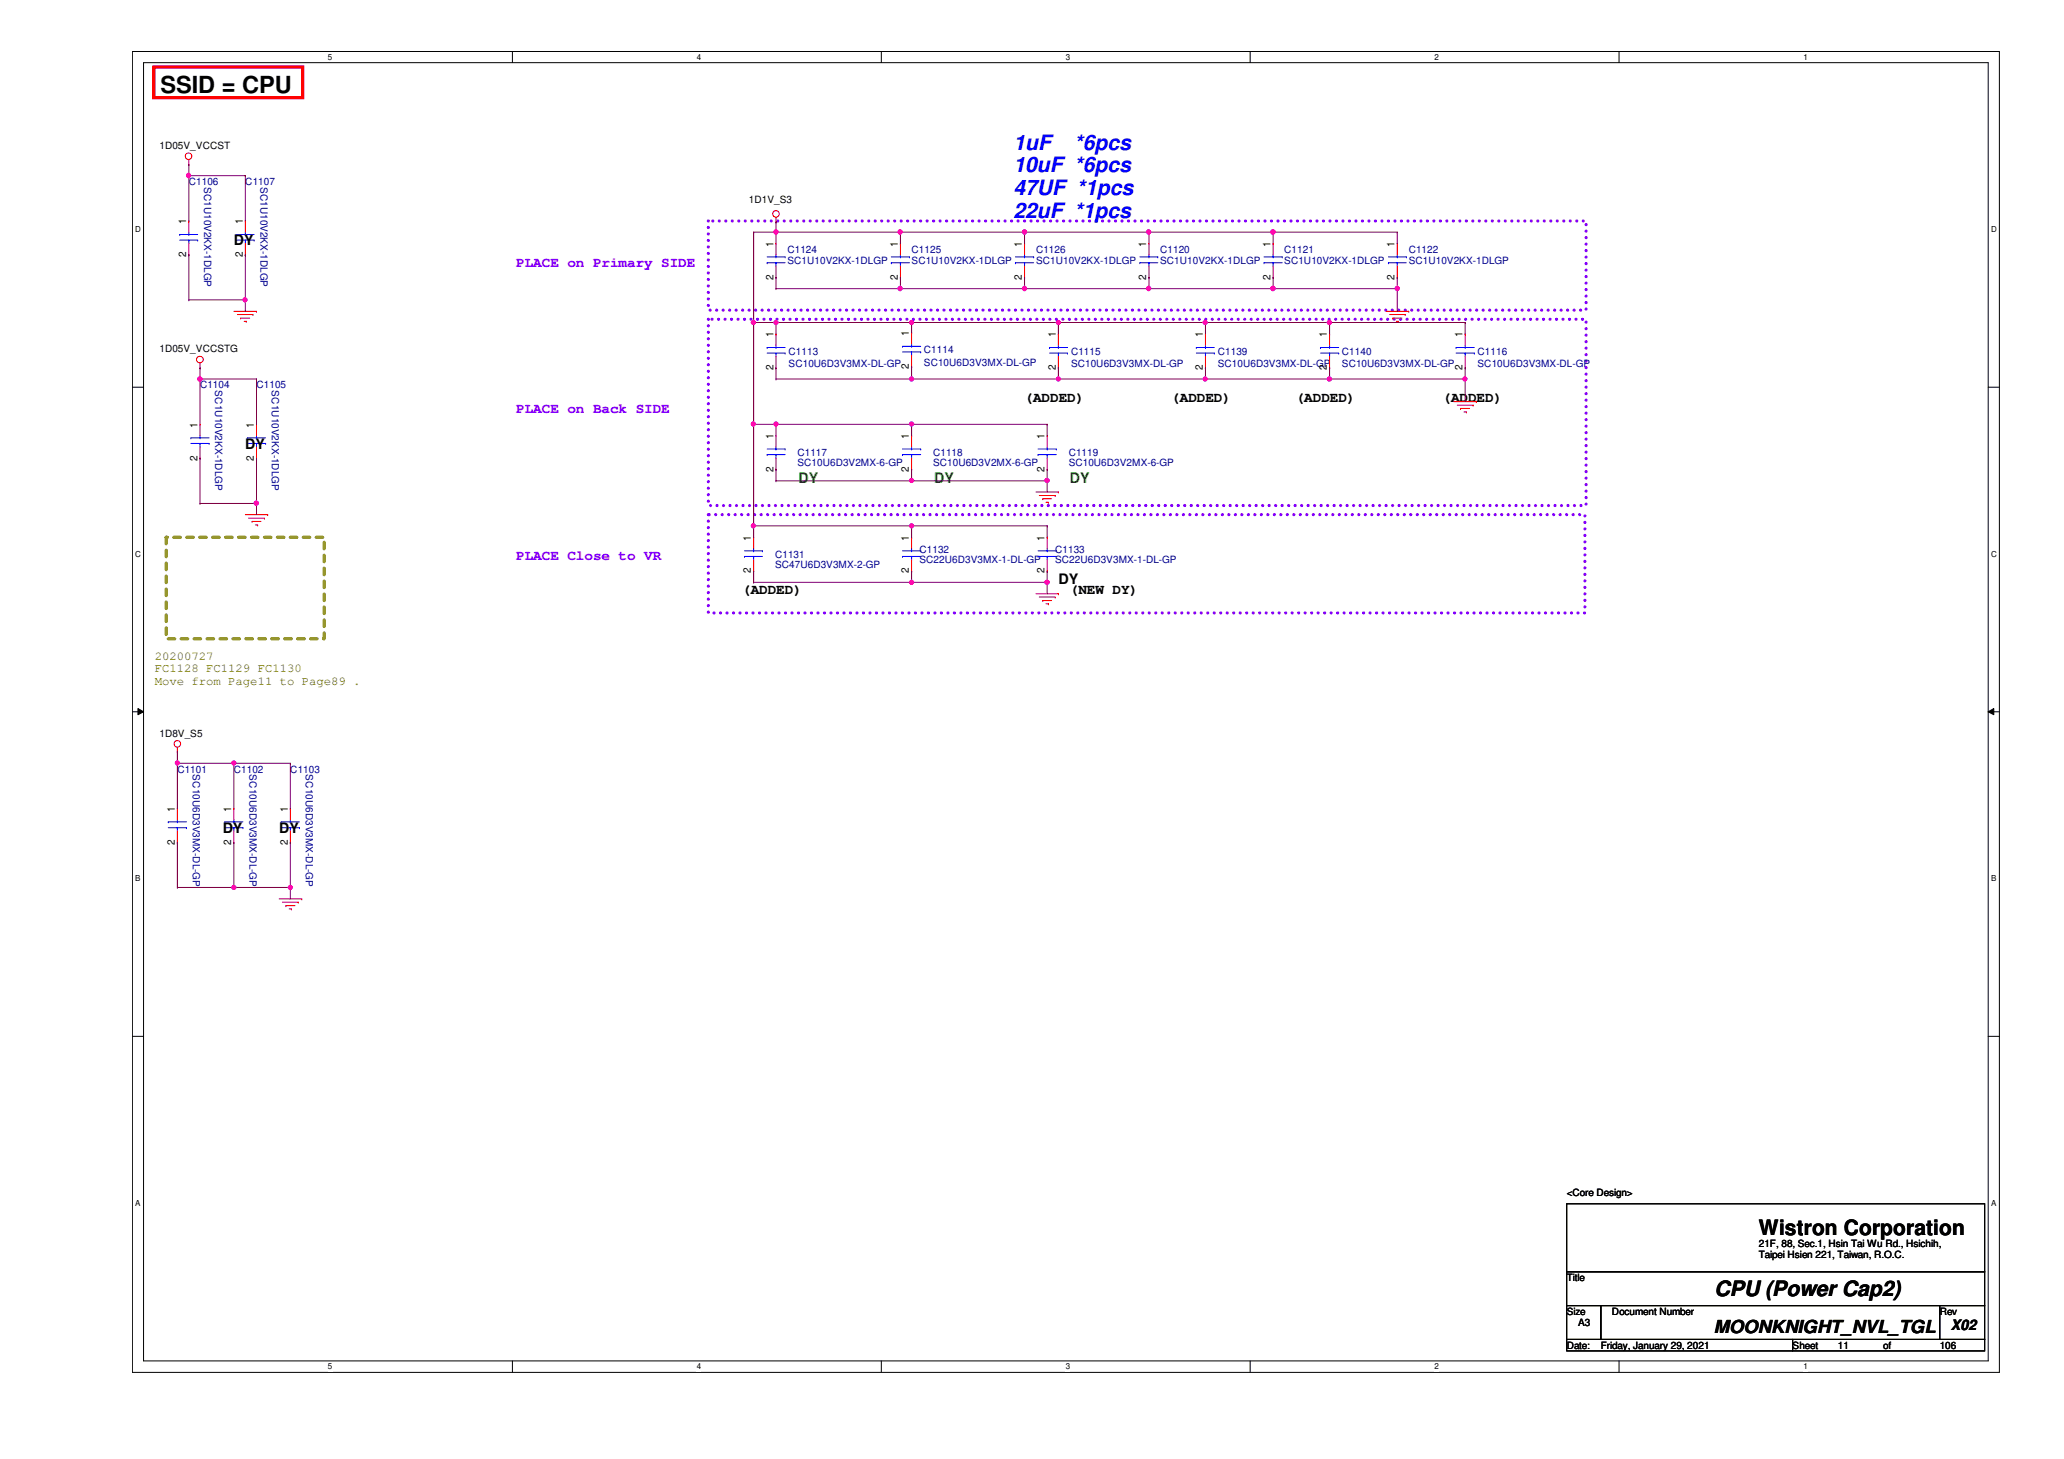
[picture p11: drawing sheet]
<svg xmlns="http://www.w3.org/2000/svg" width="297mm" height="210mm" viewBox="0 0 297 210" stroke-linecap="round" stroke-linejoin="round" font-family="sans-serif">
<defs><g id="words">
<text font-size="3.4" x="23.1" y="13.3">SSID = CPU</text>
<g font-size="3" fill="#00f">
<text x="145.8" y="21.5">1uF</text>
<text x="154.6" y="21.5">*6pcs</text>
<text x="145.8" y="24.8">10uF *6pcs</text>
<text x="145.8" y="28.1">47UF *1pcs</text>
<text x="145.8" y="31.3">22uF *1pcs</text>
</g>
<g font-size="3">
<text x="253.1" y="177.7">Wistron Corporation</text>
<text x="246.8" y="186.4">CPU (Power Cap2)</text>
</g>
<text font-size="2.6" x="246.6" y="191.8">MOONKNIGHT_NVL_TGL</text>
<g font-size="2.1">
<text x="33.7" y="35.3">DY</text>
<text x="147.4" y="57.9">(ADDED)</text>
<text x="168.6" y="57.9">(ADDED)</text>
<text x="186.5" y="57.9">(ADDED)</text>
<text x="207.6" y="57.9">(ADDED)</text>
<text x="35.3" y="64.6">DY</text>
<text x="106.8" y="85.5">(ADDED)</text>
<text x="152.3" y="84.1">DY</text>
<text x="154" y="85.5">(NEW DY)</text>
<text x="32" y="119.8">DY</text>
<text x="40.2" y="119.8">DY</text>
<text x="280.8" y="191.3">X02</text>
</g>
<g font-size="2.1" fill="#8000ff">
<text x="74.3" y="38.4">PLACE on Primary SIDE</text>
<text x="74.3" y="59.5">PLACE on Back SIDE</text>
<text x="74.3" y="80.6">PLACE Close to VR</text>
</g>
<g font-size="2.1" fill="#008000">
<text x="114.9" y="69.4">DY</text>
<text x="134.5" y="69.4">DY</text>
<text x="154" y="69.4">DY</text>
</g>
<g font-size="1.8" fill="#808000">
<text x="22.3" y="95">20200727</text>
<text x="22.3" y="96.7">FC1128 FC1129 FC1130</text>
<text x="22.3" y="98.5">Move from Page11 to Page89 .</text>
</g>
<g font-size="1.5">
<text x="26.8" y="32.3" transform="rotate(-90 26.8 32.3)">1</text>
<text x="34.9" y="32.3" transform="rotate(-90 34.9 32.3)">1</text>
<text x="111.3" y="35.5" transform="rotate(-90 111.3 35.5)">1</text>
<text x="129.2" y="35.5" transform="rotate(-90 129.2 35.5)">1</text>
<text x="147.1" y="35.5" transform="rotate(-90 147.1 35.5)">1</text>
<text x="165" y="35.5" transform="rotate(-90 165 35.5)">1</text>
<text x="182.8" y="35.5" transform="rotate(-90 182.8 35.5)">1</text>
<text x="200.7" y="35.5" transform="rotate(-90 200.7 35.5)">1</text>
<text x="26.8" y="37" transform="rotate(-90 26.8 37)">2</text>
<text x="34.9" y="37" transform="rotate(-90 34.9 37)">2</text>
<text x="111.3" y="40.2" transform="rotate(-90 111.3 40.2)">2</text>
<text x="129.2" y="40.2" transform="rotate(-90 129.2 40.2)">2</text>
<text x="147.1" y="40.2" transform="rotate(-90 147.1 40.2)">2</text>
<text x="165" y="40.2" transform="rotate(-90 165 40.2)">2</text>
<text x="182.8" y="40.2" transform="rotate(-90 182.8 40.2)">2</text>
<text x="200.7" y="40.2" transform="rotate(-90 200.7 40.2)">2</text>
<text x="111.3" y="53.2" transform="rotate(-90 111.3 53.2)">2</text>
<text x="111.3" y="48.5" transform="rotate(-90 111.3 48.5)">1</text>
<text x="130.8" y="53.1" transform="rotate(-90 130.8 53.1)">2</text>
<text x="130.8" y="48.3" transform="rotate(-90 130.8 48.3)">1</text>
<text x="151.9" y="53.2" transform="rotate(-90 151.9 53.2)">2</text>
<text x="151.9" y="48.5" transform="rotate(-90 151.9 48.5)">1</text>
<text x="173.1" y="53.2" transform="rotate(-90 173.1 53.2)">2</text>
<text x="173.1" y="48.5" transform="rotate(-90 173.1 48.5)">1</text>
<text x="191" y="53.2" transform="rotate(-90 191 53.2)">2</text>
<text x="191" y="48.5" transform="rotate(-90 191 48.5)">1</text>
<text x="210.5" y="53.2" transform="rotate(-90 210.5 53.2)">2</text>
<text x="210.5" y="48.5" transform="rotate(-90 210.5 48.5)">1</text>
<text x="28.4" y="61.5" transform="rotate(-90 28.4 61.5)">1</text>
<text x="36.5" y="61.5" transform="rotate(-90 36.5 61.5)">1</text>
<text x="111.3" y="63.2" transform="rotate(-90 111.3 63.2)">1</text>
<text x="130.8" y="63.2" transform="rotate(-90 130.8 63.2)">1</text>
<text x="150.3" y="63.2" transform="rotate(-90 150.3 63.2)">1</text>
<text x="28.4" y="66.3" transform="rotate(-90 28.4 66.3)">2</text>
<text x="36.5" y="66.3" transform="rotate(-90 36.5 66.3)">2</text>
<text x="111.3" y="67.9" transform="rotate(-90 111.3 67.9)">2</text>
<text x="130.8" y="67.9" transform="rotate(-90 130.8 67.9)">2</text>
<text x="150.3" y="67.9" transform="rotate(-90 150.3 67.9)">2</text>
<text x="108.1" y="77.8" transform="rotate(-90 108.1 77.8)">1</text>
<text x="130.8" y="77.8" transform="rotate(-90 130.8 77.8)">1</text>
<text x="150.3" y="77.8" transform="rotate(-90 150.3 77.8)">1</text>
<text x="108.1" y="82.5" transform="rotate(-90 108.1 82.5)">2</text>
<text x="130.8" y="82.5" transform="rotate(-90 130.8 82.5)">2</text>
<text x="150.3" y="82.5" transform="rotate(-90 150.3 82.5)">2</text>
<text x="25.1" y="116.8" transform="rotate(-90 25.1 116.8)">1</text>
<text x="33.3" y="116.8" transform="rotate(-90 33.3 116.8)">1</text>
<text x="41.4" y="116.8" transform="rotate(-90 41.4 116.8)">1</text>
<text x="25.1" y="121.5" transform="rotate(-90 25.1 121.5)">2</text>
<text x="33.3" y="121.5" transform="rotate(-90 33.3 121.5)">2</text>
<text x="41.4" y="121.5" transform="rotate(-90 41.4 121.5)">2</text>
</g>
<g font-size="1.4">
<text x="22.9" y="21.4">1D05V_VCCST</text>
<text x="107.8" y="29.2">1D1V_S3</text>
<text x="22.9" y="50.7">1D05V_VCCSTG</text>
<text x="22.9" y="106">1D8V_S5</text>
<text x="225.5" y="172.1">&lt;Core Design&gt;</text>
<text x="253.1" y="179.5">21F, 88, Sec.1, Hsin Tai Wu Rd., Hsichih,</text>
<text x="225.5" y="184.3">Title</text>
<text x="253.1" y="180.9">Taipei Hsien 221, Taiwan, R.O.C.</text>
<text x="225.5" y="189.2">Size</text>
<text x="227.1" y="190.8">A3</text>
<text x="232" y="189.2">Document Number</text>
<text x="279.1" y="189.2">Rev</text>
<text x="225.5" y="194.1">Date:</text>
<text x="230.4" y="194.1">Friday, January 29, 2021</text>
<text x="258" y="194.1">Sheet</text>
<text x="264.5" y="194.1">11</text>
<text x="271" y="194.1">of</text>
<text x="279.1" y="194.1">106</text>
</g>
<g font-size="1.4" fill="#000080">
<text x="27.2" y="26.6">C1106</text>
<text x="29.4" y="26.9" transform="rotate(90 29.4 26.9)">SC1U10V2KX-1DLGP</text>
<text x="35.3" y="26.6">C1107</text>
<text x="37.5" y="26.9" transform="rotate(90 37.5 26.9)">SC1U10V2KX-1DLGP</text>
<text x="113.3" y="36.4">C1124</text>
<text x="113.3" y="38">SC1U10V2KX-1DLGP</text>
<text x="131.2" y="36.4">C1125</text>
<text x="131.2" y="38">SC1U10V2KX-1DLGP</text>
<text x="149.1" y="36.4">C1126</text>
<text x="149.1" y="38">SC1U10V2KX-1DLGP</text>
<text x="167" y="36.4">C1120</text>
<text x="167" y="38">SC1U10V2KX-1DLGP</text>
<text x="184.8" y="36.4">C1121</text>
<text x="184.8" y="38">SC1U10V2KX-1DLGP</text>
<text x="202.7" y="36.4">C1122</text>
<text x="202.7" y="38">SC1U10V2KX-1DLGP</text>
<text x="113.5" y="51">C1113</text>
<text x="113.5" y="52.8">SC10U6D3V3MX-DL-GP</text>
<text x="133" y="50.8">C1114</text>
<text x="133" y="52.6">SC10U6D3V3MX-DL-GP</text>
<text x="154.1" y="51">C1115</text>
<text x="154.1" y="52.8">SC10U6D3V3MX-DL-GP</text>
<text x="175.3" y="51">C1139</text>
<text x="175.3" y="52.8">SC10U6D3V3MX-DL-GP</text>
<text x="193.1" y="51">C1140</text>
<text x="193.1" y="52.8">SC10U6D3V3MX-DL-GP</text>
<text x="212.6" y="51">C1116</text>
<text x="212.6" y="52.8">SC10U6D3V3MX-DL-GP</text>
<text x="28.8" y="55.9">C1104</text>
<text x="31" y="56.2" transform="rotate(90 31 56.2)">SC1U10V2KX-1DLGP</text>
<text x="36.9" y="55.9">C1105</text>
<text x="39.1" y="56.2" transform="rotate(90 39.1 56.2)">SC1U10V2KX-1DLGP</text>
<text x="114.8" y="65.7">C1117</text>
<text x="134.3" y="65.7">C1118</text>
<text x="153.8" y="65.7">C1119</text>
<text x="114.8" y="67.1">SC10U6D3V2MX-6-GP</text>
<text x="134.3" y="67.1">SC10U6D3V2MX-6-GP</text>
<text x="153.8" y="67.1">SC10U6D3V2MX-6-GP</text>
<text x="111.5" y="80.3">C1131</text>
<text x="111.5" y="81.7">SC47U6D3V3MX-2-GP</text>
<text x="132.3" y="79.6">C1132</text>
<text x="132.3" y="81.1">SC22U6D3V3MX-1-DL-GP</text>
<text x="151.8" y="79.6">C1133</text>
<text x="151.8" y="81.1">SC22U6D3V3MX-1-DL-GP</text>
<text x="25.5" y="111.2">C1101</text>
<text x="27.8" y="111.4" transform="rotate(90 27.8 111.4)">SC10U6D3V3MX-DL-GP</text>
<text x="33.7" y="111.2">C1102</text>
<text x="35.9" y="111.4" transform="rotate(90 35.9 111.4)">SC10U6D3V3MX-DL-GP</text>
<text x="41.8" y="111.2">C1103</text>
<text x="44" y="111.4" transform="rotate(90 44 111.4)">SC10U6D3V3MX-DL-GP</text>
</g>
<g font-size="1.2">
<text x="47.2" y="8.6">5</text>
<text x="100.3" y="8.6">4</text>
<text x="153.4" y="8.6">3</text>
<text x="206.5" y="8.6">2</text>
<text x="259.5" y="8.6">1</text>
<text x="19.5" y="33.4">D</text>
<text x="286.6" y="33.4">D</text>
<text x="19.5" y="80.1">C</text>
<text x="286.6" y="80.1">C</text>
<text x="19.5" y="126.8">B</text>
<text x="286.6" y="126.8">B</text>
<text x="19.5" y="173.5">A</text>
<text x="286.6" y="173.5">A</text>
<text x="47.2" y="197">5</text>
<text x="100.3" y="197">4</text>
<text x="153.4" y="197">3</text>
<text x="206.5" y="197">2</text>
<text x="259.5" y="197">1</text>
</g>
</g></defs>
<path d="M19.1 7.4h268.6v190h-268.6zM20.7 9h265.4v186.8h-265.4z" fill="none" stroke="#000" stroke-width=".14"/>
<g fill="#fff">
<path d="M47.2 7.6h.6v1.3h-.6z"/>
<path d="M47.2 196h.6v1.3h-.6z"/>
</g>
<path d="M73.7 7.4v1.6M73.7 195.8v1.6" fill="none" stroke="#000" stroke-width=".14"/>
<g fill="#fff">
<path d="M100.3 7.6h.6v1.3h-.6z"/>
<path d="M100.3 196h.6v1.3h-.6z"/>
</g>
<path d="M126.8 7.4v1.6M126.8 195.8v1.6" fill="none" stroke="#000" stroke-width=".14"/>
<g fill="#fff">
<path d="M153.4 7.6h.6v1.3h-.6z"/>
<path d="M153.4 196h.6v1.3h-.6z"/>
</g>
<path d="M179.9 7.4v1.6M179.9 195.8v1.6" fill="none" stroke="#000" stroke-width=".14"/>
<g fill="#fff">
<path d="M206.5 7.6h.6v1.3h-.6z"/>
<path d="M206.5 196h.6v1.3h-.6z"/>
</g>
<path d="M233 7.4v1.6M233 195.8v1.6" fill="none" stroke="#000" stroke-width=".14"/>
<g fill="#fff">
<path d="M259.5 7.6h.6v1.3h-.6z"/>
<path d="M259.5 196h.6v1.3h-.6z"/>
<path d="M19.5 32.3h.8v1.4h-.8z"/>
<path d="M286.6 32.3h.8v1.4h-.8z"/>
<path d="M19.5 79h.8v1.3h-.8z"/>
<path d="M286.6 79h.8v1.3h-.8z"/>
</g>
<path d="M19.1 55.7h1.6M286.1 55.7h1.6" fill="none" stroke="#000" stroke-width=".14"/>
<g fill="#fff">
<path d="M19.5 125.7h.7v1.3h-.7z"/>
<path d="M286.6 125.7h.7v1.3h-.7z"/>
</g>
<path d="M19.1 102.4h1.6M19.9 101.9l.8 .5-.8 .4zM286.1 102.4l.8-.5v.9zM286.1 102.4h1.6" fill="none" stroke="#000" stroke-width=".14"/>
<path d="M19.9 101.9l.8 .5-.8 .4zM286.1 102.4l.8-.5v.9z" fill="#000"/>
<g fill="#fff">
<path d="M19.5 172.4h.7v1.3h-.7z"/>
<path d="M286.6 172.4h.7v1.3h-.7z"/>
</g>
<path d="M19.1 149.1h1.6M286.1 149.1h1.6M225.5 173.2h60.1v9.8h-60.1zM225.5 183h60.1v4.8h-60.1zM225.5 187.8h4.9v4.9h-4.9zM225.5 192.7h32.5v1.7h-32.5zM230.4 187.8h48.7v4.9h-48.7zM258 192.7h27.6v1.7h-27.6zM279.1 187.8h6.5v4.9h-6.5z" fill="none" stroke="#000" stroke-width=".14"/>
<path d="M22.1 9.7h21.5v4.4h-21.5z" fill="none" stroke="#f00" stroke-width=".47"/>
<path d="M23.9 77.3h22.8v14.6h-22.8z" fill="none" stroke="#808000" stroke-width=".47" stroke-dasharray=".9 .9"/>
<path d="M101.9 31.8h126.4v12.8h-126.4zM101.9 45.9h126.4v26.8h-126.4zM101.9 74h126.2v14.2h-126.2z" fill="none" stroke="#8000ff" stroke-width=".47" stroke-dasharray="0 .9"/>
<g fill="none" stroke="#f00" stroke-width=".14">
<path d="M27.2 23.7h.1M27.2 31.8h.1M27.2 36.7h.1M27.2 23v.7M27.2 31.8v1.6M27.2 35v1.7M35.3 31.8h.1M35.3 36.7h.1M35.3 31.8v1.6M35.3 35v1.7M111.7 31.9h.1M111.7 35h.1"/>
<path d="M111.7 39.9h.1M111.7 31.3v.6M111.7 35v1.7M111.7 38.3v1.6M129.6 35h.1M129.6 39.9h.1M129.6 35v1.7M129.6 38.3v1.6M147.4 35h.1M147.4 39.9h.1M147.4 35v1.7M147.4 38.3v1.6"/>
<path d="M165.4 35h.1M165.4 39.9h.1M165.4 35v1.7M165.4 38.3v1.6M183.2 35h.1M183.2 39.9h.1M183.2 35v1.7M183.2 38.3v1.6M201.1 35h.1M201.1 39.9h.1M201.1 35v1.7M201.1 38.3v1.6"/>
<path d="M28.8 52.9h.1M28.8 52.2v.7M33.7 44.8h3.2M34.2 45.3h2.2M34.6 45.8h.1M34.6 45.8h1.3M35.1 46.2h.3M35.4 46.2h.1M36.4 45.3h.1M36.9 44.8h.1M111.7 48h.1M111.7 52.9h.1"/>
<path d="M111.7 48v1.7M111.7 51.3v1.6M131.2 47.9h.1M131.2 52.7h.1M131.2 47.9v1.6M131.2 51.1v1.6M152.3 48h.1M152.3 52.9h.1M152.3 48v1.7M152.3 51.3v1.6M173.5 48h.1M173.5 52.9h.1"/>
<path d="M173.5 48v1.7M173.5 51.3v1.6M191.3 48h.1M191.3 52.9h.1M191.3 48v1.7M191.3 51.3v1.6M199.5 44.8h3.2M200 45.3h2.2M200.4 45.8h.1M200.4 45.8h1.4M201 46.2h.3M201.3 46.2h.1"/>
<path d="M202.2 45.3h.1M202.7 44.8h.1M209.2 57.8h3.3M209.7 58.3h2.3M210.2 58.8h.1M210.2 58.8h1.3M210.7 59.3h.3M210.9 48h.1M210.9 52.9h.1M210.9 48v1.7M210.9 51.3v1.6M211 59.3h.1"/>
<path d="M212 58.3h.1M212.5 57.8h.1M28.8 61h.1M28.8 65.9h.1M28.8 61v1.7M28.8 64.3v1.6M35.3 74h3.2M35.8 74.5h2.3M36.3 75h.1M36.3 75h1.2M36.7 75.5h.4M36.9 61h.1"/>
<path d="M36.9 65.9h.1M36.9 61v1.7M36.9 64.3v1.6M37.1 75.5h.1M38.1 74.5h.1M38.5 74h.1M108.5 77.3h.1M108.5 77.3v1.6M111.7 62.7h.1M111.7 67.5h.1M111.7 62.7v1.6M111.7 65.9v1.6"/>
<path d="M131.2 77.3h.1M131.2 62.7h.1M131.2 67.5h.1M131.2 62.7v1.6M131.2 65.9v1.6M131.2 77.3v1.6M149.1 70.8h3.2M149.6 71.3h2.2M150.1 71.8h.1M150.1 71.8h1.2M150.5 72.3h.4M150.7 77.3h.1"/>
<path d="M150.7 62.7h.1M150.7 67.5h.1M150.7 62.7v1.6M150.7 65.9v1.6M150.7 77.3v1.6M150.9 72.3h.1M151.8 71.3h.1M152.3 70.8h.1M108.5 82.2h.1M108.5 80.6v1.6M131.2 82.2h.1M131.2 80.6v1.6"/>
<path d="M149.1 85.4h3.2M149.6 85.9h2.2M150.1 86.4h.1M150.1 86.4h1.2M150.5 86.9h.4M150.7 82.2h.1M150.7 80.6v1.6M150.9 86.9h.1M151.8 85.9h.1M152.3 85.4h.1M25.5 108.2h.1M25.5 116.3h.1"/>
<path d="M25.5 107.5v.7M25.5 116.3v1.6M25.5 119.5v1.7M33.7 116.3h.1M33.7 116.3v1.6M33.7 119.5v1.7M41.8 116.3h.1M41.8 116.3v1.6M41.8 119.5v1.7M25.5 121.2h.1M33.7 121.2h.1M40.2 129.3h3.2"/>
<path d="M40.6 129.8h2.3M41.1 130.3h.1M41.1 130.3h1.4M41.6 130.8h.4M41.8 121.2h.1M42 130.8h.1M42.9 129.8h.1M43.4 129.3h.1"/>
<circle cx="27.1" cy="22.5" r=".47"/>
<circle cx="111.7" cy="30.8" r=".47"/>
<circle cx="28.8" cy="51.7" r=".48"/>
<circle cx="25.5" cy="107" r=".47"/>
</g>
<g fill="none" stroke="#00f" stroke-width=".14">
<path d="M25.9 33.7h.1M25.9 33.7h2.5M25.9 34.5h2.5M27.2 33.7h.1M27.2 34.5h.1M27.2 33.4v.3M27.2 34.5v.5M28.4 34.5h.1M34 33.7h.1M34 33.7h2.6M34 34.5h2.6M35.3 33.7h.1"/>
<path d="M35.3 34.5h.1M35.3 33.4v.3M35.3 34.5v.5M36.6 34.5h.1M110.4 37.8h.1M110.4 37h2.6M110.4 37.8h2.6M111.7 37h.1M111.7 37.8h.1M111.7 36.7v.3M111.7 37.8v.5M113 37h.1"/>
<path d="M128.3 37.8h.1M128.3 37h2.6M128.3 37.8h2.6M129.6 37h.1M129.6 37.8h.1M129.6 36.7v.3M129.6 37.8v.5M130.9 37h.1M146.1 37.8h.1M146.1 37h2.7M146.1 37.8h2.7M147.4 37h.1"/>
<path d="M147.4 37.8h.1M147.4 36.7v.3M147.4 37.8v.5M148.8 37h.1M164 37.8h.1M164 37h2.6M164 37.8h2.6M165.4 37h.1M165.4 37.8h.1M165.4 36.7v.3M165.4 37.8v.5M166.6 37h.1"/>
<path d="M181.9 37.8h.1M181.9 37h2.6M181.9 37.8h2.6M183.2 37h.1M183.2 37.8h.1M183.2 36.7v.3M183.2 37.8v.5M184.5 37h.1M199.8 37.8h.1M199.8 37h2.6M199.8 37.8h2.6M201.1 37h.1"/>
<path d="M201.1 37.8h.1M201.1 36.7v.3M201.1 37.8v.5M202.4 37h.1M110.4 50h.1M110.4 50h2.6M110.4 50.8h2.6M111.7 50h.1M111.7 50.8h.1M111.7 49.7v.3M111.7 50.8v.5M113 50.8h.1"/>
<path d="M129.9 49.8h.1M129.9 49.8h2.6M129.9 50.6h2.6M131.2 49.8h.1M131.2 50.6h.1M131.2 49.5v.3M131.2 50.6v.5M132.5 50.6h.1M151 50h.1M151 50h2.6M151 50.8h2.6M152.3 50h.1"/>
<path d="M152.3 50.8h.1M152.3 49.7v.3M152.3 50.8v.5M153.6 50.8h.1M172.2 50h.1M172.2 50h2.6M172.2 50.8h2.6M173.5 50h.1M173.5 50.8h.1M173.5 49.7v.3M173.5 50.8v.5M174.8 50.8h.1"/>
<path d="M190 50h.1M190 50h2.7M190 50.8h2.7M191.3 50h.1M191.3 50.8h.1M191.3 49.7v.3M191.3 50.8v.5M192.7 50.8h.1M209.6 50h.1M209.6 50h2.6M209.6 50.8h2.6M210.9 50h.1"/>
<path d="M210.9 50.8h.1M210.9 49.7v.3M210.9 50.8v.5M212.2 50.8h.1M27.5 63h.1M27.5 63h2.6M27.5 63.8h2.6M28.8 63h.1M28.8 63.8h.1M28.8 62.7v.3M28.8 63.8v.5M30.1 63.8h.1"/>
<path d="M35.6 63h.1M35.6 63h2.6M35.6 63.8h2.6M36.9 63h.1M36.9 63.8h.1M36.9 62.7v.3M36.9 63.8v.5M38.2 63.8h.1M107.1 79.2h2.6M108.5 79.2h.1M108.5 78.9v.3M109.7 79.2h.1"/>
<path d="M110.4 65.4h.1M110.4 64.6h2.6M110.4 65.4h2.6M111.7 64.6h.1M111.7 65.4h.1M111.7 64.3v.3M111.7 65.4v.5M113 64.6h.1M129.9 65.4h.1M129.9 79.2h2.6M129.9 64.6h2.6M129.9 65.4h2.6"/>
<path d="M131.2 79.2h.1M131.2 64.6h.1M131.2 65.4h.1M131.2 64.3v.3M131.2 65.4v.5M131.2 78.9v.3M132.5 79.2h.1M132.5 64.6h.1M149.4 65.4h.1M149.4 79.2h2.6M149.4 64.6h2.6M149.4 65.4h2.6"/>
<path d="M150.7 79.2h.1M150.7 64.6h.1M150.7 65.4h.1M150.7 64.3v.3M150.7 65.4v.5M150.7 78.9v.3M152 79.2h.1M152 64.6h.1M107.1 80.1h.1M107.1 80.1h2.6M108.5 80.1h.1M108.5 80.1v.5"/>
<path d="M129.9 80.1h.1M129.9 80.1h2.6M131.2 80.1h.1M131.2 80.1v.5M149.4 80.1h.1M149.4 80.1h2.6M150.7 80.1h.1M150.7 80.1v.5M24.2 118.2h.1M24.2 118.2h2.6M24.2 119.1h2.6M25.5 118.2h.1"/>
<path d="M25.5 119.1h.1M25.5 117.9v.3M25.5 119.1v.4M26.8 119.1h.1M32.3 118.2h.1M32.3 118.2h2.7M32.3 119.1h2.7M33.7 118.2h.1M33.7 119.1h.1M33.7 117.9v.3M33.7 119.1v.4M35 119.1h.1"/>
<path d="M40.5 118.2h.1M40.5 118.2h2.6M40.5 119.1h2.6M41.8 118.2h.1M41.8 119.1h.1M41.8 117.9v.3M41.8 119.1v.4M43.1 119.1h.1"/>
</g>
<path d="M27.2 23.7h.1M27.2 36.7h.1M27.2 25.3h.1M27.2 23.7v1.6M27.2 36.7v6.4M27.2 25.3h8.1M35.3 25.3h.1M35.3 25.3v6.5M35.3 43.1h.1M35.3 43.1v1.7" fill="none" stroke="#800040" stroke-width=".14"/>
<circle cx="35.3" cy="43.1" r=".3" fill="#f0f"/>
<circle cx="35.3" cy="43.1" r=".3" fill="none" stroke="#f0f" stroke-width=".14"/>
<path d="M27.2 25.3h.1M27.2 25.3v6.5M35.3 36.7h.1M35.3 36.7v6.4" fill="none" stroke="#800040" stroke-width=".14"/>
<circle cx="27.1" cy="25.2" r=".31" fill="#f0f"/>
<circle cx="27.1" cy="25.2" r=".31" fill="none" stroke="#f0f" stroke-width=".14"/>
<path d="M28.8 52.9h.1M28.8 54.5h.1M28.8 52.9v8.1M28.8 54.5h8.1M36.9 54.5h.1M36.9 54.5v6.5M28.8 65.9h.1M28.8 65.9v6.5" fill="none" stroke="#800040" stroke-width=".14"/>
<circle cx="28.8" cy="54.5" r=".31" fill="#f0f"/>
<circle cx="28.8" cy="54.5" r=".31" fill="none" stroke="#f0f" stroke-width=".14"/>
<path d="M36.9 65.9h.1M36.9 65.9v6.5" fill="none" stroke="#800040" stroke-width=".14"/>
<circle cx="36.9" cy="72.4" r=".31" fill="#f0f"/>
<circle cx="36.9" cy="72.4" r=".31" fill="none" stroke="#f0f" stroke-width=".14"/>
<path d="M36.9 72.4h.1M36.9 72.4v1.6M25.5 108.2h.1M25.5 109.8h.1M25.5 108.2v8.1M25.5 109.8h8.2M41.8 127.7h.1M41.8 127.7v1.6" fill="none" stroke="#800040" stroke-width=".14"/>
<circle cx="25.5" cy="109.8" r=".3" fill="#f0f"/>
<circle cx="25.5" cy="109.8" r=".3" fill="none" stroke="#f0f" stroke-width=".14"/>
<path d="M33.7 109.8h.1M33.7 109.8v6.5" fill="none" stroke="#800040" stroke-width=".14"/>
<circle cx="33.7" cy="109.8" r=".3" fill="#f0f"/>
<circle cx="33.7" cy="109.8" r=".3" fill="none" stroke="#f0f" stroke-width=".14"/>
<path d="M33.7 109.8h.1M33.7 109.8h8.1M41.8 109.8h.1M41.8 109.8v6.5M25.5 121.2h.1M25.5 121.2v6.5M33.7 121.2h.1M33.7 121.2v6.5" fill="none" stroke="#800040" stroke-width=".14"/>
<circle cx="33.7" cy="127.7" r=".3" fill="#f0f"/>
<circle cx="33.7" cy="127.7" r=".3" fill="none" stroke="#f0f" stroke-width=".14"/>
<path d="M41.8 121.2h.1M41.8 121.2v6.5" fill="none" stroke="#800040" stroke-width=".14"/>
<circle cx="41.8" cy="127.7" r=".3" fill="#f0f"/>
<circle cx="41.8" cy="127.7" r=".3" fill="none" stroke="#f0f" stroke-width=".14"/>
<path d="M111.7 31.9h.1M111.7 31.9v1.5M27.2 43.1h.1M27.2 43.1h8.1M28.8 72.4h.1M28.8 72.4h8.1M25.5 127.7h.1M25.5 127.7h16.3M33.7 127.7h.1" fill="none" stroke="#800040" stroke-width=".14"/>
<circle cx="111.7" cy="33.4" r=".31" fill="#f0f"/>
<circle cx="111.7" cy="33.4" r=".31" fill="none" stroke="#f0f" stroke-width=".14"/>
<path d="M108.5 33.4h.1M108.5 33.4v13M108.5 33.4h21.1M111.7 33.4h.1M111.7 33.4v1.6" fill="none" stroke="#800040" stroke-width=".14"/>
<circle cx="129.5" cy="33.4" r=".31" fill="#f0f"/>
<circle cx="129.5" cy="33.4" r=".31" fill="none" stroke="#f0f" stroke-width=".14"/>
<path d="M129.6 33.4h.1M129.6 33.4v1.6M129.6 33.4h35.8M147.4 33.4h.1M147.4 33.4v1.6" fill="none" stroke="#800040" stroke-width=".14"/>
<circle cx="165.3" cy="33.4" r=".31" fill="#f0f"/>
<circle cx="165.3" cy="33.4" r=".31" fill="none" stroke="#f0f" stroke-width=".14"/>
<circle cx="147.4" cy="33.4" r=".31" fill="#f0f"/>
<circle cx="147.4" cy="33.4" r=".31" fill="none" stroke="#f0f" stroke-width=".14"/>
<path d="M165.4 33.4h.1M165.4 33.4v1.6M165.4 33.4h35.7M183.2 33.4h.1M183.2 33.4v1.6" fill="none" stroke="#800040" stroke-width=".14"/>
<circle cx="183.2" cy="33.4" r=".32" fill="#f0f"/>
<circle cx="183.2" cy="33.4" r=".32" fill="none" stroke="#f0f" stroke-width=".14"/>
<g fill="none" stroke="#800040" stroke-width=".14">
<path d="M111.7 39.9h.1M111.7 39.9v1.6M129.6 39.9h.1M129.6 39.9v1.6h-17.9M147.4 39.9h.1M147.4 39.9v1.6M165.4 39.9h.1M165.4 39.9v1.6M183.2 39.9h.1M183.2 39.9v1.6M201.1 33.4h.1M201.1 39.9h.1"/>
<path d="M201.1 33.4v1.6M201.1 39.9v1.6M111.7 41.5h.1"/>
</g>
<circle cx="129.5" cy="41.5" r=".31" fill="#f0f"/>
<circle cx="129.5" cy="41.5" r=".31" fill="none" stroke="#f0f" stroke-width=".14"/>
<path d="M129.6 41.5h.1M129.6 41.5h35.8M147.4 41.5h.1" fill="none" stroke="#800040" stroke-width=".14"/>
<circle cx="165.3" cy="41.5" r=".31" fill="#f0f"/>
<circle cx="165.3" cy="41.5" r=".31" fill="none" stroke="#f0f" stroke-width=".14"/>
<circle cx="147.4" cy="41.5" r=".31" fill="#f0f"/>
<circle cx="147.4" cy="41.5" r=".31" fill="none" stroke="#f0f" stroke-width=".14"/>
<path d="M165.4 41.5h.1M165.4 41.5h35.7M183.2 41.5h.1" fill="none" stroke="#800040" stroke-width=".14"/>
<circle cx="201.1" cy="41.5" r=".31" fill="#f0f"/>
<circle cx="201.1" cy="41.5" r=".31" fill="none" stroke="#f0f" stroke-width=".14"/>
<circle cx="183.2" cy="41.5" r=".32" fill="#f0f"/>
<circle cx="183.2" cy="41.5" r=".32" fill="none" stroke="#f0f" stroke-width=".14"/>
<path d="M108.5 46.4h.1M108.5 46.4v14.6M201.1 41.5h.1M201.1 41.5v3.3" fill="none" stroke="#800040" stroke-width=".14"/>
<circle cx="108.4" cy="61" r=".3" fill="#f0f"/>
<circle cx="108.4" cy="61" r=".3" fill="none" stroke="#f0f" stroke-width=".14"/>
<circle cx="108.4" cy="46.4" r=".3" fill="#f0f"/>
<circle cx="108.4" cy="46.4" r=".3" fill="none" stroke="#f0f" stroke-width=".14"/>
<path d="M108.5 46.4h.1M108.5 46.4h22.7M111.7 46.4h.1" fill="none" stroke="#800040" stroke-width=".14"/>
<circle cx="131.2" cy="46.4" r=".3" fill="#f0f"/>
<circle cx="131.2" cy="46.4" r=".3" fill="none" stroke="#f0f" stroke-width=".14"/>
<circle cx="111.7" cy="46.4" r=".3" fill="#f0f"/>
<circle cx="111.7" cy="46.4" r=".3" fill="none" stroke="#f0f" stroke-width=".14"/>
<path d="M111.7 46.4h.1M111.7 46.4v1.6M131.2 46.4h.1M131.2 46.4h42.3M131.2 46.4v1.5M152.3 46.4h.1M152.3 46.4v1.6" fill="none" stroke="#800040" stroke-width=".14"/>
<circle cx="173.4" cy="46.4" r=".3" fill="#f0f"/>
<circle cx="173.4" cy="46.4" r=".3" fill="none" stroke="#f0f" stroke-width=".14"/>
<circle cx="152.3" cy="46.4" r=".3" fill="#f0f"/>
<circle cx="152.3" cy="46.4" r=".3" fill="none" stroke="#f0f" stroke-width=".14"/>
<path d="M173.5 46.4h.1M173.5 46.4v1.6M173.5 46.4h17.8" fill="none" stroke="#800040" stroke-width=".14"/>
<circle cx="191.3" cy="46.4" r=".31" fill="#f0f"/>
<circle cx="191.3" cy="46.4" r=".31" fill="none" stroke="#f0f" stroke-width=".14"/>
<g fill="none" stroke="#800040" stroke-width=".14">
<path d="M111.7 52.9h.1M111.7 54.5h.1M111.7 52.9v1.6M131.2 52.7h.1M131.2 52.7v1.8h-19.5M152.3 52.9h.1M152.3 52.9v1.6M173.5 52.9h.1M173.5 52.9v1.6M191.3 46.4h.1M191.3 52.9h.1M191.3 46.4h19.6"/>
<path d="M191.3 46.4v1.6M191.3 52.9v1.6M210.9 46.4h.1M210.9 52.9h.1M210.9 46.4v1.6M210.9 52.9v1.6"/>
</g>
<circle cx="131.2" cy="54.5" r=".3" fill="#f0f"/>
<circle cx="131.2" cy="54.5" r=".3" fill="none" stroke="#f0f" stroke-width=".14"/>
<path d="M131.2 54.5h.1M131.2 54.5h42.3M152.3 54.5h.1" fill="none" stroke="#800040" stroke-width=".14"/>
<circle cx="173.4" cy="54.5" r=".3" fill="#f0f"/>
<circle cx="173.4" cy="54.5" r=".3" fill="none" stroke="#f0f" stroke-width=".14"/>
<circle cx="152.3" cy="54.5" r=".3" fill="#f0f"/>
<circle cx="152.3" cy="54.5" r=".3" fill="none" stroke="#f0f" stroke-width=".14"/>
<path d="M173.5 54.5h.1M173.5 54.5h17.8" fill="none" stroke="#800040" stroke-width=".14"/>
<circle cx="191.3" cy="54.5" r=".31" fill="#f0f"/>
<circle cx="191.3" cy="54.5" r=".31" fill="none" stroke="#f0f" stroke-width=".14"/>
<path d="M191.3 54.5h.1M191.3 54.5h19.6M210.9 54.5h.1M210.9 54.5v3.3" fill="none" stroke="#800040" stroke-width=".14"/>
<circle cx="210.8" cy="54.5" r=".3" fill="#f0f"/>
<circle cx="210.8" cy="54.5" r=".3" fill="none" stroke="#f0f" stroke-width=".14"/>
<path d="M108.5 61h.1M108.5 61h22.7M108.5 61v14.6M111.7 61h.1M111.7 61v1.7" fill="none" stroke="#800040" stroke-width=".14"/>
<circle cx="131.2" cy="61" r=".3" fill="#f0f"/>
<circle cx="131.2" cy="61" r=".3" fill="none" stroke="#f0f" stroke-width=".14"/>
<circle cx="111.7" cy="61" r=".3" fill="#f0f"/>
<circle cx="111.7" cy="61" r=".3" fill="none" stroke="#f0f" stroke-width=".14"/>
<path d="M111.7 67.5h.1M111.7 69.2h.1M111.7 67.5v1.7M131.2 61h.1M131.2 67.5h.1M131.2 61h19.5M131.2 61v1.7M131.2 67.5v1.7h-19.5M150.7 61h.1M150.7 67.5h.1M150.7 61v1.7M150.7 67.5v1.7" fill="none" stroke="#800040" stroke-width=".14"/>
<circle cx="131.2" cy="69.1" r=".3" fill="#f0f"/>
<circle cx="131.2" cy="69.1" r=".3" fill="none" stroke="#f0f" stroke-width=".14"/>
<path d="M131.2 69.2h.1M131.2 69.2h19.5" fill="none" stroke="#800040" stroke-width=".14"/>
<circle cx="150.7" cy="69.1" r=".31" fill="#f0f"/>
<circle cx="150.7" cy="69.1" r=".31" fill="none" stroke="#f0f" stroke-width=".14"/>
<path d="M108.5 75.6h.1M108.5 75.6h22.7M150.7 69.2h.1M150.7 69.2v1.6" fill="none" stroke="#800040" stroke-width=".14"/>
<circle cx="131.2" cy="75.6" r=".3" fill="#f0f"/>
<circle cx="131.2" cy="75.6" r=".3" fill="none" stroke="#f0f" stroke-width=".14"/>
<circle cx="108.4" cy="75.6" r=".3" fill="#f0f"/>
<circle cx="108.4" cy="75.6" r=".3" fill="none" stroke="#f0f" stroke-width=".14"/>
<g fill="none" stroke="#800040" stroke-width=".14">
<path d="M108.5 75.6h.1M108.5 75.6v1.7M131.2 75.6h.1M131.2 75.6v1.7M131.2 75.6h19.5M150.7 75.6h.1M150.7 75.6v1.7M108.5 82.2h.1M108.5 83.8h.1M108.5 82.2v1.6M131.2 82.2h.1M131.2 82.2v1.6h-22.7"/>
<path d="M150.7 82.2h.1M150.7 82.2v1.6"/>
</g>
<circle cx="131.2" cy="83.8" r=".3" fill="#f0f"/>
<circle cx="131.2" cy="83.8" r=".3" fill="none" stroke="#f0f" stroke-width=".14"/>
<path d="M131.2 83.8h.1M131.2 83.8h19.5" fill="none" stroke="#800040" stroke-width=".14"/>
<circle cx="150.7" cy="83.8" r=".31" fill="#f0f"/>
<circle cx="150.7" cy="83.8" r=".31" fill="none" stroke="#f0f" stroke-width=".14"/>
<path d="M150.7 83.8h.1M150.7 83.8v1.6" fill="none" stroke="#800040" stroke-width=".14"/>
<circle cx="35.3" cy="43.1" r=".3" fill="#f0f"/>
<circle cx="35.3" cy="43.1" r=".3" fill="none" stroke="#f0f" stroke-width=".14"/>
<circle cx="27.1" cy="25.2" r=".31" fill="#f0f"/>
<circle cx="27.1" cy="25.2" r=".31" fill="none" stroke="#f0f" stroke-width=".14"/>
<circle cx="28.8" cy="54.5" r=".31" fill="#f0f"/>
<circle cx="28.8" cy="54.5" r=".31" fill="none" stroke="#f0f" stroke-width=".14"/>
<circle cx="36.9" cy="72.4" r=".31" fill="#f0f"/>
<circle cx="36.9" cy="72.4" r=".31" fill="none" stroke="#f0f" stroke-width=".14"/>
<circle cx="25.5" cy="109.8" r=".3" fill="#f0f"/>
<circle cx="25.5" cy="109.8" r=".3" fill="none" stroke="#f0f" stroke-width=".14"/>
<circle cx="33.7" cy="109.8" r=".3" fill="#f0f"/>
<circle cx="33.7" cy="109.8" r=".3" fill="none" stroke="#f0f" stroke-width=".14"/>
<circle cx="33.7" cy="127.7" r=".3" fill="#f0f"/>
<circle cx="33.7" cy="127.7" r=".3" fill="none" stroke="#f0f" stroke-width=".14"/>
<circle cx="41.8" cy="127.7" r=".3" fill="#f0f"/>
<circle cx="41.8" cy="127.7" r=".3" fill="none" stroke="#f0f" stroke-width=".14"/>
<circle cx="111.7" cy="33.4" r=".31" fill="#f0f"/>
<circle cx="111.7" cy="33.4" r=".31" fill="none" stroke="#f0f" stroke-width=".14"/>
<circle cx="129.5" cy="33.4" r=".31" fill="#f0f"/>
<circle cx="129.5" cy="33.4" r=".31" fill="none" stroke="#f0f" stroke-width=".14"/>
<circle cx="165.3" cy="33.4" r=".31" fill="#f0f"/>
<circle cx="165.3" cy="33.4" r=".31" fill="none" stroke="#f0f" stroke-width=".14"/>
<circle cx="147.4" cy="33.4" r=".31" fill="#f0f"/>
<circle cx="147.4" cy="33.4" r=".31" fill="none" stroke="#f0f" stroke-width=".14"/>
<circle cx="183.2" cy="33.4" r=".32" fill="#f0f"/>
<circle cx="183.2" cy="33.4" r=".32" fill="none" stroke="#f0f" stroke-width=".14"/>
<circle cx="129.5" cy="41.5" r=".31" fill="#f0f"/>
<circle cx="129.5" cy="41.5" r=".31" fill="none" stroke="#f0f" stroke-width=".14"/>
<circle cx="165.3" cy="41.5" r=".31" fill="#f0f"/>
<circle cx="165.3" cy="41.5" r=".31" fill="none" stroke="#f0f" stroke-width=".14"/>
<circle cx="147.4" cy="41.5" r=".31" fill="#f0f"/>
<circle cx="147.4" cy="41.5" r=".31" fill="none" stroke="#f0f" stroke-width=".14"/>
<circle cx="201.1" cy="41.5" r=".31" fill="#f0f"/>
<circle cx="201.1" cy="41.5" r=".31" fill="none" stroke="#f0f" stroke-width=".14"/>
<circle cx="183.2" cy="41.5" r=".32" fill="#f0f"/>
<circle cx="183.2" cy="41.5" r=".32" fill="none" stroke="#f0f" stroke-width=".14"/>
<circle cx="108.4" cy="61" r=".3" fill="#f0f"/>
<circle cx="108.4" cy="61" r=".3" fill="none" stroke="#f0f" stroke-width=".14"/>
<circle cx="108.4" cy="46.4" r=".3" fill="#f0f"/>
<circle cx="108.4" cy="46.4" r=".3" fill="none" stroke="#f0f" stroke-width=".14"/>
<circle cx="131.2" cy="46.4" r=".3" fill="#f0f"/>
<circle cx="131.2" cy="46.4" r=".3" fill="none" stroke="#f0f" stroke-width=".14"/>
<circle cx="111.7" cy="46.4" r=".3" fill="#f0f"/>
<circle cx="111.7" cy="46.4" r=".3" fill="none" stroke="#f0f" stroke-width=".14"/>
<circle cx="173.4" cy="46.4" r=".3" fill="#f0f"/>
<circle cx="173.4" cy="46.4" r=".3" fill="none" stroke="#f0f" stroke-width=".14"/>
<circle cx="152.3" cy="46.4" r=".3" fill="#f0f"/>
<circle cx="152.3" cy="46.4" r=".3" fill="none" stroke="#f0f" stroke-width=".14"/>
<circle cx="191.3" cy="46.4" r=".31" fill="#f0f"/>
<circle cx="191.3" cy="46.4" r=".31" fill="none" stroke="#f0f" stroke-width=".14"/>
<circle cx="131.2" cy="54.5" r=".3" fill="#f0f"/>
<circle cx="131.2" cy="54.5" r=".3" fill="none" stroke="#f0f" stroke-width=".14"/>
<circle cx="173.4" cy="54.5" r=".3" fill="#f0f"/>
<circle cx="173.4" cy="54.5" r=".3" fill="none" stroke="#f0f" stroke-width=".14"/>
<circle cx="152.3" cy="54.5" r=".3" fill="#f0f"/>
<circle cx="152.3" cy="54.5" r=".3" fill="none" stroke="#f0f" stroke-width=".14"/>
<circle cx="191.3" cy="54.5" r=".31" fill="#f0f"/>
<circle cx="191.3" cy="54.5" r=".31" fill="none" stroke="#f0f" stroke-width=".14"/>
<circle cx="210.8" cy="54.5" r=".3" fill="#f0f"/>
<circle cx="210.8" cy="54.5" r=".3" fill="none" stroke="#f0f" stroke-width=".14"/>
<circle cx="131.2" cy="61" r=".3" fill="#f0f"/>
<circle cx="131.2" cy="61" r=".3" fill="none" stroke="#f0f" stroke-width=".14"/>
<circle cx="111.7" cy="61" r=".3" fill="#f0f"/>
<circle cx="111.7" cy="61" r=".3" fill="none" stroke="#f0f" stroke-width=".14"/>
<circle cx="131.2" cy="69.1" r=".3" fill="#f0f"/>
<circle cx="131.2" cy="69.1" r=".3" fill="none" stroke="#f0f" stroke-width=".14"/>
<circle cx="150.7" cy="69.1" r=".31" fill="#f0f"/>
<circle cx="150.7" cy="69.1" r=".31" fill="none" stroke="#f0f" stroke-width=".14"/>
<circle cx="131.2" cy="75.6" r=".3" fill="#f0f"/>
<circle cx="131.2" cy="75.6" r=".3" fill="none" stroke="#f0f" stroke-width=".14"/>
<circle cx="108.4" cy="75.6" r=".3" fill="#f0f"/>
<circle cx="108.4" cy="75.6" r=".3" fill="none" stroke="#f0f" stroke-width=".14"/>
<circle cx="131.2" cy="83.8" r=".3" fill="#f0f"/>
<circle cx="131.2" cy="83.8" r=".3" fill="none" stroke="#f0f" stroke-width=".14"/>
<circle cx="150.7" cy="83.8" r=".31" fill="#f0f"/>
<circle cx="150.7" cy="83.8" r=".31" fill="none" stroke="#f0f" stroke-width=".14"/>
<use href="#words"/>
</svg>
